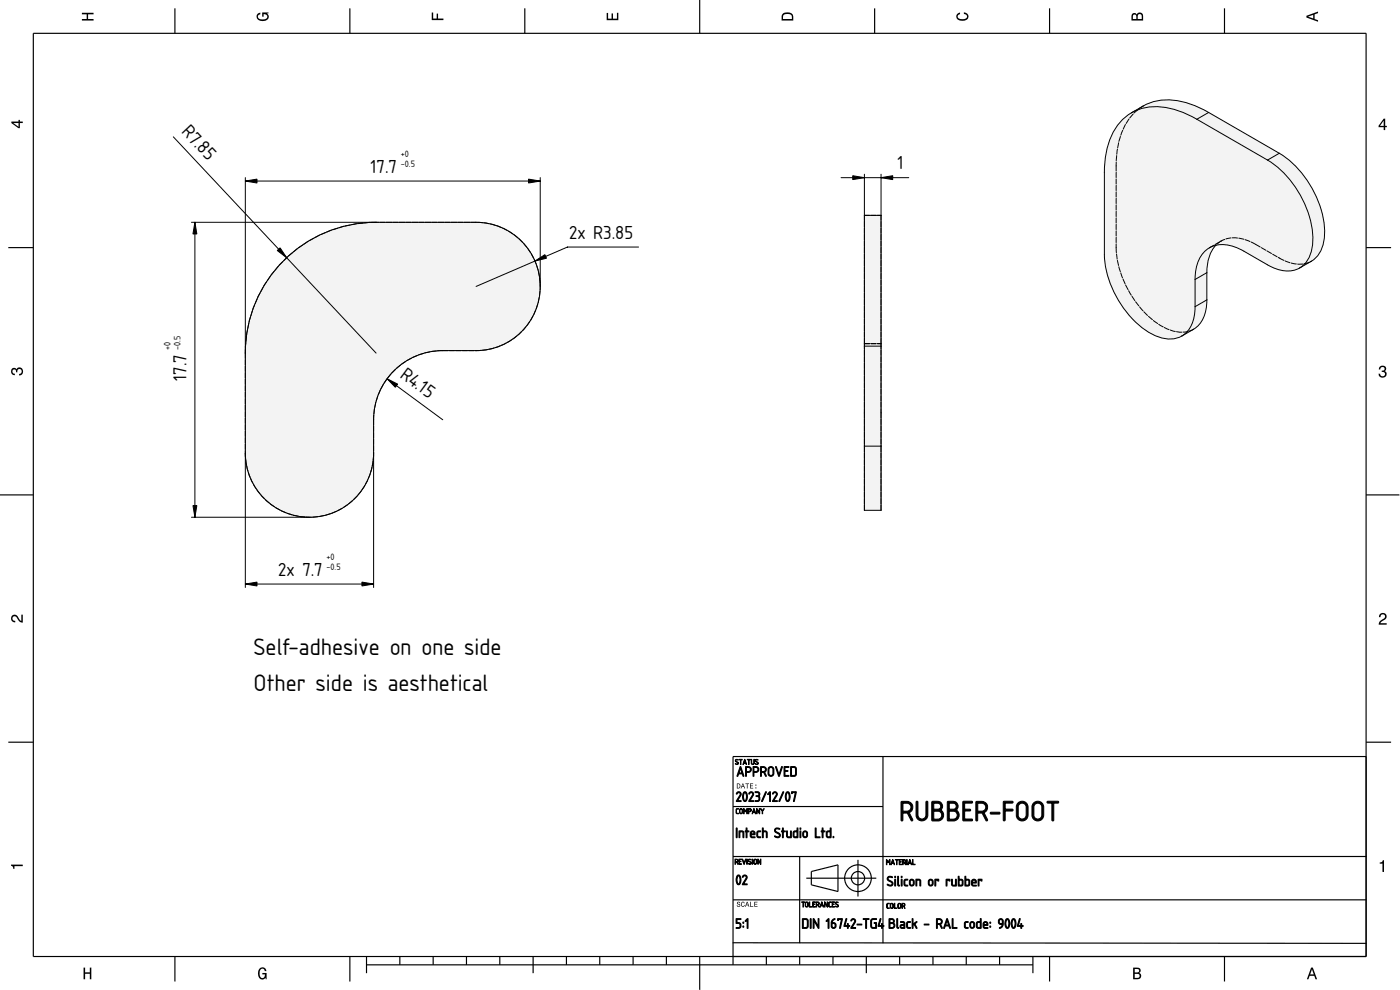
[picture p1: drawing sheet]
<svg xmlns="http://www.w3.org/2000/svg" width="420mm" height="297mm" viewBox="0 0 420 297" stroke-linecap="round" stroke-linejoin="round" font-family="sans-serif">
<defs><g id="words">
<g font-size="6.7">
<text x="76.1" y="196.4">Self-adhesive on one side</text>
<text x="76.1" y="207.5">Other side is aesthetical</text>
</g>
<g font-size="5.3">
<text x="54.3" y="39.7" transform="rotate(47 54.3 39.7)">R7.85</text>
<text x="111.2" y="51.8">17.7</text>
<text x="269.3" y="50.7">1</text>
<text x="170.8" y="71.6">2x R3.85</text>
<text x="119.8" y="113.1" transform="rotate(36 119.8 113.1)">R4.15</text>
<text x="55.9" y="114.2" transform="rotate(-90 55.9 114.2)">17.7</text>
<text x="83.5" y="172.7">2x 7.7</text>
</g>
<g font-size="2.6">
<text x="120.3" y="47.1">+0</text>
<text x="120.3" y="50.1">-0.5</text>
<text x="51.2" y="105.1" transform="rotate(-90 51.2 105.1)">+0</text>
<text x="54.2" y="105.1" transform="rotate(-90 54.2 105.1)">-0.5</text>
<text x="98" y="168">+0</text>
<text x="98" y="171">-0.5</text>
</g>
</g></defs>
<g fill="none" stroke="#000" stroke-width=".35">
<path d="M10 10h400v277h-400zM52.5 2.5v7.5M105 2.5v7.5M157.5 2.5v7.5M210 0v10M262.5 2.5v7.5M315 2.5v7.5M367.5 2.5v7.5M2.5 74.3h7.5M410 74.3h7.5M0 148.5h10M410 148.5h10"/>
<path d="M2.5 222.7h7.5M265 227v56M410 222.7h7.5M410 227h-190v62.5M220 242h45M240 257v26M257.5 258v11M410.1 257h-190.1M220 270h190.1M242 263.5h21M243.5 261.5l8-2v8l-8-2zM52.5 287v7.5"/>
<path d="M105 287v7.5M110 289.5h200M110 287v5M120 287v2.5M130 287v2.5M140 287v2.5M150 287v2.5M160 287v5M170 287v2.5M180 287v2.5M190 287v2.5M200 287v2.5"/>
<path d="M210 287v10M219.9 282.9l190.2 .1M230 287v2.5M240 287v2.5M250 287v2.5M260 287v5M270 287v2.5M280 287v2.5M290 287v2.5M300 287v2.5M310 287v5M315 287v7.5"/>
<path d="M367.5 287v7.5"/>
<circle cx="257.5" cy="263.5" r="4"/>
<circle cx="257.5" cy="263.5" r="2"/>
</g>
<g fill="#000">
<path d="M24.6 3.8h3.5v.5h-1.7v1.4h1.7v.5h-3.5v-.5h1.4v-1.4h-1.4z" fill-rule="evenodd"/>
<path d="M77.3 4.2l.8-.4v.5l-.3 .1a.68 .68 0 0 0-.4 .6 .68 .68 0 0 0 .4 .6 1.68 1.68 0 0 0 2.4-.6 .92 .92 0 0 0-1.1-.8v.8h-.4v-1.3h1.9v.3l-.5 .1 .4 .4a1.19 1.19 0 0 1-.9 1.7 1.9 1.9 0 0 1-2.6-1.3z" fill-rule="evenodd"/>
<path d="M129.6 3.8h.4v1.8h1v-1.5h.5v1.5h1.6v.4h-3.5z" fill-rule="evenodd"/>
<path d="M182.1 3.9h.4v1.7h1v-1.6h.5v1.6h1.2v-1.8h.4v2.3h-3.5z" fill-rule="evenodd"/>
<path d="M235 4a2.19 2.19 0 0 0-.4 2.2h3.5v-1.2a1.92 1.92 0 0 0-3.1-1zM235.3 4.4l.4-.2a1.44 1.44 0 0 1 2 .8v.7h-2.7l.1-1z" fill-rule="evenodd"/>
<path d="M287.3 4.2l.8-.4v.4l-.3 .1a.66 .66 0 0 0-.4 .6 .66 .66 0 0 0 .4 .6l.4 .2a1.59 1.59 0 0 0 2-.7 .9 .9 0 0 0-.9-.8v-.5a1.24 1.24 0 0 1 1.3 1.1 1.24 1.24 0 0 1-1 1.4 1.93 1.93 0 0 1-2.6-1.2z" fill-rule="evenodd"/>
<path d="M339.8 4.2l-.2 2h3.5v-1.4a.98 .98 0 0 0-.8-1 .98 .98 0 0 0-1.1 .6 .84 .84 0 0 0-1.4-.2zM340.1 4.5l.4-.1 .4 .1 .1 1.2h-1zM341.6 4.4l.4-.2a.57 .57 0 0 1 .7 .7v.8h-1.3z" fill-rule="evenodd"/>
<path d="M392.1 4.7v.6l3.5 1.2v-.4l-1.1-.4v-1.4l1.1-.4v-.4zM392.6 5l1.5-.5v1z" fill-rule="evenodd"/>
<path d="M3.4 36.5v.4l2.1 1.6h.5v-1.6h.8v-.4h-.8v-.5h-.4v.5zM4 36.9h1.6v1.1z" fill-rule="evenodd"/>
<path d="M415.3 35.6l-1.6 2.1v.5h1.6v.8h.4v-.8h.5v-.4h-.5v-2.2zM415.3 36.2v1.6h-1.1z" fill-rule="evenodd"/>
<path d="M3.6 110.6a.86 .86 0 0 1 1.4 .2 1.12 1.12 0 0 1 1.5-.4 1.12 1.12 0 0 1 .3 1.6l-.5 .6-.6 .1v-.5a.72 .72 0 0 0 .9-.7 .72 .72 0 0 0-.8-.7 .72 .72 0 0 0-.6 .9h-.4a.62 .62 0 0 0-.4-.8 .62 .62 0 0 0-.8 .4 .62 .62 0 0 0 .5 .8h.4l-.1 .5a1.17 1.17 0 0 1-1-.7 1.17 1.17 0 0 1 .2-1.3z" fill-rule="evenodd"/>
<path d="M414.1 110a1.01 1.01 0 0 1 1.5-.2 1.01 1.01 0 0 1 0 1.5 1.12 1.12 0 0 1 .4 1.6 1.12 1.12 0 0 1-1.6 .3l-.6-.6-.1-.5h.5a.72 .72 0 0 0 .6 .9 .72 .72 0 0 0 .8-.8 .72 .72 0 0 0-.9-.6v-.4a.62 .62 0 0 0 .8-.4 .62 .62 0 0 0-.5-.8 .62 .62 0 0 0-.7 .5l-.1 .4h-.4z" fill-rule="evenodd"/>
<path d="M3.6 184.7a1.22 1.22 0 0 1 2 .8l.8 .8v-1.9h.4v2.4a2.76 2.76 0 0 1-2-1.8 .69 .69 0 0 0-1.1 .5 .69 .69 0 0 0 .9 .8v.4a1.18 1.18 0 0 1-1.2-.6 1.18 1.18 0 0 1 .2-1.4z" fill-rule="evenodd"/>
<path d="M414.2 184.2a1.18 1.18 0 0 1 1.9 .3 1.18 1.18 0 0 1-1 1.7l-.8 .8h1.9v.4h-2.4a2.76 2.76 0 0 1 1.8-2 .69 .69 0 0 0-.5-1.1 .69 .69 0 0 0-.8 .9h-.5z" fill-rule="evenodd"/>
<path d="M221.1 235.1v1.5h.5a.77 .77 0 0 0 .6-.8 .77 .77 0 0 0-.6-.7zM221.3 235.3a.58 .58 0 0 1 .7 .5 .58 .58 0 0 1-.7 .6zM222.8 235.1l-.5 1.5h.2l.1-.5h.6l.2 .5h.2l-.5-1.5zM222.9 235.3l.3 .6h-.5zM223.7 235.1v.2h.4v1.3h.2v-1.3h.5v-.2zM225.1 235.1v1.5h.9v-.2h-.7v-.5h.7v-.2h-.7v-.4h.7v-.2zM226.7 236.2v.4h.3v-.4zM226.7 235.4v.3h.3v-.3z" fill-rule="evenodd"/>
<path d="M3.3 259.4h3.5v.5h-2.5v.8h-.3a.77 .77 0 0 0-.7-.9z" fill-rule="evenodd"/>
<path d="M221.3 270.7a.6 .6 0 0 0 0 .6 .6 .6 0 0 0 .7 .3 .33 .33 0 0 1-.4 .4 .33 .33 0 0 1-.3-.4h-.2a.54 .54 0 0 0 .6 .6 .54 .54 0 0 0 .5-.7 .54 .54 0 0 0-.8-.4 .28 .28 0 0 1 .2-.4 .28 .28 0 0 1 .3 .3h.2v-.2l-.3-.2zM222.6 270.7a.72 .72 0 0 0-.2 1 .72 .72 0 0 0 .9 .3l.2-.5-.4 .4a.56 .56 0 0 1-.5-.6 .56 .56 0 0 1 .6-.5l.3 .2-.4-.4zM224.1 270.6l-.5 1.5h.2l.1-.5h.6l.2 .5h.2l-.5-1.5zM224.2 270.8l.3 .7h-.5zM225.1 270.6v1.5h1v-.2h-.8v-1.3zM226.4 270.6v1.5h.9v-.2h-.7v-.5h.7v-.2h-.7v-.4h.7v-.2z" fill-rule="evenodd"/>
<path d="M414.1 258.8a.77 .77 0 0 0 .9-.7h.4v3.5h-.5v-2.5h-.8z" fill-rule="evenodd"/>
<path d="M25.1 290.3h.4v1.4h1.5v-1.4h.4v3.5h-.4v-1.6h-1.5v1.6h-.4z" fill-rule="evenodd"/>
<path d="M77.8 290.7a1.19 1.19 0 0 1 1.3-.4 1.19 1.19 0 0 1 .9 1.1h-.5l-.1-.3a.68 .68 0 0 0-.6-.5 .68 .68 0 0 0-.7 .4 1.68 1.68 0 0 0 .6 2.5 .92 .92 0 0 0 .8-1.1h-.8v-.5h1.3v1.9h-.2l-.1-.5-.4 .5a1.19 1.19 0 0 1-1.8-1v-1.5z" fill-rule="evenodd"/>
<path d="M340.1 290.3v3.5h1.3a.98 .98 0 0 0 1.1-.7 .98 .98 0 0 0-.6-1.2 .86 .86 0 0 0 .4-1 .86 .86 0 0 0-1-.6zM340.5 290.7h.8a.53 .53 0 0 1 .6 .6 .53 .53 0 0 1-.7 .5h-.7zM340.5 292.2h.8a.61 .61 0 0 1 .7 .6 .61 .61 0 0 1-.7 .6h-.8z" fill-rule="evenodd"/>
<path d="M393.5 290.3l-1.3 3.5h.5l.3-1h1.4l.4 1h.5l-1.3-3.5zM393.7 290.8l.6 1.6h-1.1z" fill-rule="evenodd"/>
</g>
<g fill="#000" stroke="#000" stroke-width=".3">
<path d="M220.8 228l.5-.1 .1 .2a.32 .32 0 0 0-.4-.1 .32 .32 0 0 0-.1 .4l.5 .2a.41 .41 0 0 1 0 .7 .41 .41 0 0 1-.6-.2l.5 .1 .2-.2-.7-.5zM221.8 227.8l1 .1-.4 .1-.1 1.4-.1-1.4zM223.5 227.9l.5 1.5-.2-.4h-.6l-.2 .3zM223.5 228.2l-.2 .7h.4zM224.3 227.8l.9 .1-.4 .1-.1 1.4v-1.4zM225.5 227.9l.1 1a.32 .32 0 0 0 .3 .3 .32 .32 0 0 0 .3-.3l.1-1.1 .1 1.1a.47 .47 0 0 1-.5 .5 .47 .47 0 0 1-.4-.5zM226.8 228l.4-.1 .2 .2a.32 .32 0 0 0-.4-.1 .32 .32 0 0 0-.2 .4l.5 .2a.41 .41 0 0 1 .1 .7 .41 .41 0 0 1-.7-.2l.6 .1 .1-.2-.7-.5z"/>
<path d="M221.2 237.8a.74 .74 0 0 1 1-.1 .74 .74 0 0 1 .1 1l-.9 1.5h.9l.1 .3h-1.4l1.1-1.9a.51 .51 0 0 0-.3-.8 .51 .51 0 0 0-.7 .5l-.1-.2zM223.5 237.9l-.4 1.1a.98 .98 0 0 0 .6 1.2l.3-1.2a.95 .95 0 0 0-.5-1.1zM223.3 237.7a.77 .77 0 0 1 .8 .1 .77 .77 0 0 1 .2 .9v.3a1.17 1.17 0 0 1-.9 1.5l-.4-.5-.2-.8zM224.9 237.8a.74 .74 0 0 1 1-.1 .74 .74 0 0 1 .2 1l-1 1.5h.9l.1 .3h-1.3l1-1.9a.51 .51 0 0 0-.3-.8 .51 .51 0 0 0-.6 .5l-.2-.2zM226.6 237.6l.2-.1a.83 .83 0 0 1 1 .3 .83 .83 0 0 1-.1 1.1 .94 .94 0 0 1 .2 1.3 .94 .94 0 0 1-1.3 .1v-.1a.77 .77 0 0 0 1-.1 .77 .77 0 0 0 0-.9l-.7-.3a.67 .67 0 0 0 .8-.9l-1.1-.2zM229.8 237.6l.2 .2-1.2 2.6-.2 .1zM231 237.6l.2 .1-.1 2.8-.1-2.5-.4 .4-.2-.1zM232 237.8a.74 .74 0 0 1 1-.1 .74 .74 0 0 1 .2 1l-1 1.5h1l.1 .3h-1.4l1-1.9a.51 .51 0 0 0-.3-.8 .51 .51 0 0 0-.6 .5l-.2-.2zM235 237.6l.2 .2-1.2 2.6-.2 .1zM236.3 237.9l-.4 1.1a.98 .98 0 0 0 .6 1.2l.3-1.2a.95 .95 0 0 0-.5-1.1zM236.1 237.7a.77 .77 0 0 1 .8 .1 .77 .77 0 0 1 .2 .9v.3a1.17 1.17 0 0 1-.9 1.5l-.3-.5-.2-.8zM237.6 237.6l1.4 .1-.7 2.8-.2-.2 .6-2.5h-.9l-.1 .3z"/>
<path d="M222.1 230l.3 .1 .8 2.6-.1 .2-.3-.7h-1.1l-.3 .7-.2-.1zM222.2 230.6l-.4 1.3h.9zM224 230.3v1.2h.7a.6 .6 0 0 0 .5-.7 .6 .6 0 0 0-.6-.5zM223.8 230h.9a.88 .88 0 0 1 .8 .9 .88 .88 0 0 1-.8 .9h-.7v1l-.2 .1zM226.3 230.3v1.2h.6a.6 .6 0 0 0 .6-.7 .6 .6 0 0 0-.7-.5zM226 230h.9a.88 .88 0 0 1 .8 .9 .88 .88 0 0 1-.8 .9h-.6v1l-.3 .1zM228.5 230.3v1.2a.74 .74 0 0 0 .9-.1 .74 .74 0 0 0 .2-.9zM228.3 230h.9a.88 .88 0 0 1 .8 .7 .88 .88 0 0 1-.5 1l.5 1.2-.3-.1-.5-1h-.7v1l-.2 .1zM231 230.4l-.2 1.7a.6 .6 0 0 0 .6 .6 .6 .6 0 0 0 .6-.6v-1.2a.6 .6 0 0 0-.4-.6 .6 .6 0 0 0-.6 .1zM230.7 230.2a.88 .88 0 0 1 1-.1 .88 .88 0 0 1 .6 .8v1.2a.88 .88 0 0 1-.9 .8 .88 .88 0 0 1-.9-.8v-1.5zM232.8 230l.2 .1 .8 2.3 .7-2.3 .3-.1-.9 2.9-.3-.1zM235.3 230h1.4l-.1 .3h-1v.9l.9 .1-.9 .2v1.2h1l.1 .2h-1.4zM237.5 230.3v2.4l1-.1 .2-.4v-1.6l-.2-.3zM237.3 230h1.2l.5 .5v1.9l-.5 .5h-1.2z"/>
<path d="M220.7 257.9v.7h.4a.32 .32 0 0 0 .3-.4 .32 .32 0 0 0-.3-.3zM220.6 257.8h.5a.46 .46 0 0 1 .4 .4 .46 .46 0 0 1-.3 .5l.3 .6-.4-.6h-.4l-.1 .6zM221.8 257.8h.7l-.6 .1v.5l.5 .1h-.5v.7l.6 .1h-.7zM222.8 257.8l.5 1.2 .5-1.2-.4 1.5zM224.1 257.8l.1 1.5zM224.6 257.9l.5-.1 .2 .2a.32 .32 0 0 0-.4-.1 .32 .32 0 0 0-.2 .4l.5 .3a.41 .41 0 0 1 0 .7 .41 .41 0 0 1-.6-.3l.5 .2 .2-.3-.7-.5zM225.7 257.8l.1 1.5zM226.4 258l-.1 .9a.32 .32 0 0 0 .4 .3 .32 .32 0 0 0 .3-.3l-.1-.8zM226.3 257.9h.7l.1 1a.47 .47 0 0 1-.4 .4 .47 .47 0 0 1-.5-.4zM227.4 257.8l.8 1.2 .1-1.2v1.5l-.7-1.2-.2 1.2z"/>
<path d="M221 248.5l.2 .1-.1 2.8zM221.8 249.3a.99 .99 0 0 1 1.2 .1 .99 .99 0 0 1 .2 1.2l-.1 .8-.2-1.6-.8-.2v1.6l-.3 .1zM223.9 248.5l.3 .1v.7l.6 .2-.6 .1-.1 1.8-.2-1.8-.3-.2 .3-.1zM225.5 249.8l-.1 .4h.9l-.2-.6zM225.4 249.5a.74 .74 0 0 1 1 0 .74 .74 0 0 1 .1 1h-1.1l.2 .5 1 .2-.9 .2a1.17 1.17 0 0 1-.3-1.9zM227.3 249.5l.8-.2 .2 .2a.59 .59 0 0 0-.7 .1 .59 .59 0 0 0-.2 .7v.6l.9 .2-.2 .3a.75 .75 0 0 1-.8-.2 .75 .75 0 0 1-.2-.8zM228.8 248.4h.2l.1 .9h.7l.4 .3v1.7l-.2-.1-.1-1.5-.3-.1h-.5v1.6l-.3 .1zM232.6 248.6a.94 .94 0 0 1 1.4 .2h-.2a.59 .59 0 0 0-.7-.1 .59 .59 0 0 0-.2 .8l.8 .4a.83 .83 0 0 1 .1 1.4 .83 .83 0 0 1-1.3-.5h.1a.62 .62 0 0 0 .9 .3 .62 .62 0 0 0 .3-.8l-1.2-.7-.2-.4zM234.8 248.5l.3 .1v.7l.6 .2-.6 .1-.2 1.8-.1-1.8-.3-.2 .3-.1zM236.1 249.3l.2 .2v1.4l.3 .2h.6v-1.6l.2-.2 .1 .2v1.8l-.9 .1a.88 .88 0 0 1-.6-1.4zM238.4 249.6l-.1 .1a.82 .82 0 0 0 .6 1.4h.3v-1.5zM238.2 249.5l1-.2v-.7l.2-.2v2.9h-.9l-.4-.2zM240.1 249.3l.3 .2-.2 1.9zM240.1 248.6a.19 .19 0 0 1 .3 0 .19 .19 0 0 1-.3 0zM241.3 249.7l-.1 .9a.46 .46 0 0 0 .5 .5 .46 .46 0 0 0 .4-.5l-.2-.9zM241.2 249.5a.73 .73 0 0 1 1.2 .5v.6a.73 .73 0 0 1-.8 .7 .73 .73 0 0 1-.7-.7v-.8zM244.7 248.5l.2 .1v2.5h1.1l.1 .2h-1.4zM246.8 248.5l.2 .1v.7l.6 .2-.6 .1-.1 1.8-.2-1.8-.3-.2 .3-.1zM248.4 249.6l-.1 .1a.82 .82 0 0 0 .5 1.4h.3v-1.5zM248.1 249.5l1-.2v-.7l.3-.2v2.9h-1l-.4-.2zM250 251h.2v.3h-.2z"/>
<path d="M221 242.7l.6-.1-.5 .3-.1 .9 .7 .3-.8-.2zM222.2 242.8l-.1 .9a.32 .32 0 0 0 .3 .3 .32 .32 0 0 0 .3-.3v-.8zM222.1 242.7h.6l.2 1a.47 .47 0 0 1-.5 .5 .47 .47 0 0 1-.5-.5zM223.2 242.6l.5 .7 .6-.7v1.5l-.2-1.1-.4 .5-.4-.5-.1 1.1zM224.7 242.8v.6h.4a.32 .32 0 0 0 .3-.3 .32 .32 0 0 0-.4-.3zM224.6 242.6h.5a.47 .47 0 0 1 .4 .5 .47 .47 0 0 1-.4 .4h-.4l-.1 .6zM226.2 242.6l.5 1.6-.1-.4h-.6l-.3 .3zM226.3 242.9l-.3 .7h.5zM227.1 242.6l.8 1.2 .1-1.2v1.5l-.8-1.1-.1 1.1zM228.3 242.6l.5 .6 .6-.5a1.39 1.39 0 0 0-.5 1.4h-.1a1.43 1.43 0 0 0-.5-1.4z"/>
<path d="M266 257.9l.6 .7 .5-.7v1.5l-.1-1.2-.4 .6-.4-.6-.2 1.2zM267.9 257.9l.5 1.6-.2-.4h-.6l-.2 .3zM267.9 258.2l-.2 .7h.5zM268.7 257.9l.9 .1h-.4l-.1 1.5v-1.5zM269.9 257.9h.7l-.6 .1v.5l.5 .1-.5 .1v.6l.6 .1h-.7zM271 258v.7h.4a.32 .32 0 0 0 .3-.3 .32 .32 0 0 0-.3-.4zM270.9 257.9h.5a.46 .46 0 0 1 .4 .4 .46 .46 0 0 1-.3 .5l.3 .6-.4-.6h-.4l-.1 .6zM272.1 257.9l.1 1.6zM273 257.9l.5 1.6-.2-.4h-.5l-.3 .3zM273.1 258.2l-.3 .7h.5zM273.9 257.9l.1 1.4 .6 .1h-.7z"/>
<path d="M271 241v2.4a2 2 0 0 0 2.4-.9v-.6l-.6-.7zM270.4 240.6l.3-.2a3 3 0 0 1 2.6 .4 1.76 1.76 0 0 1-.4 3l1 2.4-.4 .1-1.2-2.3h-1.3l-.1 2.2-.4 .1zM275 240.4h.4l.1 .3v3.8a1.2 1.2 0 0 0 1.2 1.2 1.2 1.2 0 0 0 1.2-1.2v-3.8l.3-.3 .3 .3v3.7a1.77 1.77 0 0 1-1.7 1.9 1.77 1.77 0 0 1-1.9-1.7zM279.8 240.5l1.4-.1a1.49 1.49 0 0 1 1.6 .9 1.49 1.49 0 0 1-.5 1.7 1.77 1.77 0 0 1 .9 1.9 1.77 1.77 0 0 1-1.6 1.4l-1.9-.1-.1-5.4zM280.2 243.4v2.4h1.3a1.19 1.19 0 0 0 1.1-1.2 1.19 1.19 0 0 0-1.1-1.2zM280.2 241v1.8h1.2a.89 .89 0 0 0 .9-.9 .89 .89 0 0 0-.9-.9zM284.4 240.5l1.5-.1a1.49 1.49 0 0 1 1.5 .9 1.49 1.49 0 0 1-.4 1.7 1.77 1.77 0 0 1 .8 1.9 1.77 1.77 0 0 1-1.5 1.4l-2-.1v-5.4zM284.9 243.4v2.4h1.2a1.19 1.19 0 0 0 1.2-1.2 1.19 1.19 0 0 0-1.2-1.2zM284.9 241v1.8h1.2a.89 .89 0 0 0 .9-.9 .89 .89 0 0 0-.9-.9zM289 240.5h2.8l-.1 .4-2.2 .1v1.8h1.5l.3 .3-.3 .2h-1.5v2.4l2.2 .1 .1 .5-2.8-.1zM293.4 241v2.4a2 2 0 0 0 2.4-.9v-.6l-.6-.7zM292.9 240.6l.3-.2a3 3 0 0 1 2.5 .4 1.76 1.76 0 0 1-.4 3l1.1 2.4-.4 .1-1.3-2.3h-1.3v2.2l-.4 .1zM297.2 243.8l2.6-.1 .3 .3-.3 .3h-2.3l-.3-.2zM301.1 240.5l2.6-.1 .3 .3-.3 .3h-2v1.8h2l.3 .3-.3 .2h-2v2.7l-.3 .3-.3-.3zM306 241.3l-.4 .6v2.8a1.2 1.2 0 0 0 1.2 1 1.2 1.2 0 0 0 1.2-1.1v-2.4a1.2 1.2 0 0 0-.7-1.1 1.2 1.2 0 0 0-1.3 .2zM305.5 240.9a1.77 1.77 0 0 1 1.9-.4 1.77 1.77 0 0 1 1.1 1.7v2.3a1.76 1.76 0 0 1-1.7 1.8 1.76 1.76 0 0 1-1.8-1.7v-2.8zM310.7 241.3l-.4 .6v2.8a1.2 1.2 0 0 0 1.2 1 1.2 1.2 0 0 0 1.2-1.1v-2.4a1.2 1.2 0 0 0-.7-1.1 1.2 1.2 0 0 0-1.3 .2zM310.2 240.9a1.77 1.77 0 0 1 1.9-.4 1.77 1.77 0 0 1 1.1 1.7v2.3a1.76 1.76 0 0 1-1.7 1.8 1.76 1.76 0 0 1-1.8-1.7v-2.8zM314.2 240.5h3.5l-.1 .4-1.3 .1-.2 5.3h-.3l-.1-.3v-5l-1.3-.1z"/>
<path d="M220.9 275.7l1.5 .1-1.2 .1v.9a.92 .92 0 0 1 1.2 .6 .92 .92 0 0 1-.7 1.2l-.8-.2 .7-.1a.61 .61 0 0 0 .5-.6 .61 .61 0 0 0-.5-.6l-.7-.1zM223 277.9h.2v.3h-.2zM223 276.7h.2v.3h-.2zM224.2 275.7l.3 .1-.1 2.8-.2-2.5-.4 .4-.2-.2z"/>
<path d="M221.5 262.8l-.3 1.2a.98 .98 0 0 0 .6 1.1l.3-1.1a.95 .95 0 0 0-.6-1.2zM221.3 262.6a.77 .77 0 0 1 .9 .2 .77 .77 0 0 1 .2 .8v.4a1.17 1.17 0 0 1-.9 1.4l-.4-.4-.2-.8zM223 262.7a.74 .74 0 0 1 1 0 .74 .74 0 0 1 .1 1l-.9 1.5h.9l.1 .2h-1.4l1.1-1.8a.51 .51 0 0 0-.3-.8 .51 .51 0 0 0-.7 .4l-.1-.1z"/>
<path d="M240.6 270.6l.9 .1-.4 .1v1.4l-.1-1.4zM241.9 270.8l-.1 .9a.32 .32 0 0 0 .3 .3 .32 .32 0 0 0 .3-.3v-.8zM241.8 270.7h.6l.2 1a.47 .47 0 0 1-.5 .5 .47 .47 0 0 1-.5-.5zM242.9 270.6l.1 1.4 .6 .1h-.7zM243.9 270.6h.8l-.6 .2v.4l.4 .1-.4 .1v.6l.6 .1h-.8zM245.1 270.8v.6h.3a.32 .32 0 0 0 .3-.3 .32 .32 0 0 0-.3-.3zM245 270.6h.4a.46 .46 0 0 1 .5 .4 .46 .46 0 0 1-.3 .5l.3 .6-.4-.6h-.4l-.1 .6zM246.6 270.6l.5 1.6-.2-.4h-.5l-.3 .3zM246.6 270.9l-.2 .7h.5zM247.5 270.6l.7 1.2 .2-1.2v1.5l-.8-1.1-.1 1.1zM248.8 270.7l.6-.1-.5 .3-.1 .9 .7 .3-.8-.2zM249.8 270.6h.7l-.6 .2v.4l.5 .1-.5 .1v.6l.6 .1h-.8zM250.8 270.7l.5-.1 .2 .2a.32 .32 0 0 0-.4-.1 .32 .32 0 0 0-.2 .4l.5 .3a.41 .41 0 0 1 0 .7 .41 .41 0 0 1-.6-.2l.5 .1 .2-.2-.7-.5z"/>
<path d="M241.1 275.9v2.4h.9l.3-.5-.1-1.6-.2-.3zM240.8 275.7l1.2-.1 .5 .5v2l-.4 .4h-1.3zM243.2 275.7l.2 .1-.1 2.8zM244.1 275.7h.2l1.2 2.2v-2.1l.3-.2v2.9l-.3-.1-1.2-2.1v2.1l-.2 .1zM248.5 275.7l.3 .1-.1 2.8-.2-2.5-.4 .4-.2-.2zM249.8 276l.6-.4 .2 .2a.9 .9 0 0 0-.7 1 .85 .85 0 0 1 1 .4 .85 .85 0 0 1-.3 1.1 .85 .85 0 0 1-1.1-.2l-.1-.2a2.08 2.08 0 0 1 .4-1.9zM249.7 277.1v.8a.45 .45 0 0 0 .5 .4 .45 .45 0 0 0 .4-.4l-.1-.7zM251.4 275.7l1.4 .1-.7 2.8-.1-.2 .5-2.5h-.9l-.1 .3zM253.9 275.6l.2 .2-.5 1.9h.7l.2-.6 .1 .6 .4 .1-.4 .2-.2 .6-.1-.6-1-.2zM255.5 275.8a.74 .74 0 0 1 1 0 .74 .74 0 0 1 .2 1l-1 1.5h1l.1 .2h-1.4l1-1.8a.51 .51 0 0 0-.3-.8 .51 .51 0 0 0-.6 .4l-.2-.1zM257.2 277.3l1.5 .1-1.4 .1zM259.1 275.6l1.7 .1-.7 .2-.2 2.7-.1-2.7h-.7zM261.5 275.8l1.5-.2-.1 .3h-1l-.3 .5v1.4l.2 .4 1 .1v-1.2l-.5-.2 .7-.1v1.7h-1.2l-.4-.3-.1-1.9zM264.2 275.6l.2 .2-.6 1.9h.8l.1-.6 .1 .6 .5 .1-.5 .2-.1 .6-.1-.6-1.1-.2z"/>
<path d="M266.5 263.1a.94 .94 0 0 1 1.3 .2h-.1a.59 .59 0 0 0-.8-.1 .59 .59 0 0 0-.2 .8l.9 .4a.83 .83 0 0 1 0 1.4 .83 .83 0 0 1-1.3-.5h.2a.62 .62 0 0 0 .8 .3 .62 .62 0 0 0 .3-.8l-1.2-.7-.1-.4zM268.5 263.8l.3 .1-.1 2zM268.5 263.1a.2 .2 0 0 1 .4 0 .2 .2 0 0 1-.4 0zM269.4 262.9l.3 .2v2.3l.3 .3-.2 .2-.4-.5zM270.5 263.8l.2 .1-.1 2zM270.4 263.1a.2 .2 0 0 1 .4 0 .2 .2 0 0 1-.4 0zM271.4 264l.9-.2 .1 .2a.59 .59 0 0 0-.7 .1 .59 .59 0 0 0-.1 .7v.6l.8 .2-.1 .3a.75 .75 0 0 1-.8-.2 .75 .75 0 0 1-.2-.8zM273.3 264.2l-.1 .9a.46 .46 0 0 0 .5 .5 .46 .46 0 0 0 .4-.5l-.2-.9zM273.2 263.9a.73 .73 0 0 1 1.2 .6v.6a.73 .73 0 0 1-.8 .7 .73 .73 0 0 1-.7-.7v-.8zM274.9 263.8a.99 .99 0 0 1 1.2 .1 .99 .99 0 0 1 .2 1.2l-.1 .7-.2-1.5-.9-.2v1.6l-.2 .1zM279 264.2l-.1 .9a.46 .46 0 0 0 .5 .5 .46 .46 0 0 0 .4-.5l-.2-.9zM278.9 263.9a.73 .73 0 0 1 1.1 .6v.6a.73 .73 0 0 1-.7 .7 .73 .73 0 0 1-.7-.7v-.8zM280.6 263.8l1.1 .1-.1 .5-.1-.3h-.7l-.1 1.8zM284 263.8l1.1 .1-.1 .5-.2-.3h-.6l-.1 1.8zM285.6 263.8l.2 .2 .1 1.4 .2 .2h.6v-1.6l.2-.2 .1 .2v1.8l-.9 .1a.88 .88 0 0 1-.5-1.4zM287.8 264.1v1.5h.6a1.04 1.04 0 0 0 .3-1.4zM287.6 262.9l.2 .1v.8h.8l.4 .4v1.1l-.3 .5-1.1-.1zM289.9 264.1v1.5h.5a1.04 1.04 0 0 0 .3-1.4zM289.6 262.9l.3 .1v.8h.8l.3 .4v1.1l-.2 .5-1.2-.1zM291.9 264.2l-.1 .5h.9l-.2-.6zM291.8 264a.74 .74 0 0 1 1 0 .74 .74 0 0 1 .1 1h-1.1l.2 .5 1 .2-.9 .2a1.17 1.17 0 0 1-.3-1.9zM293.6 263.8l1.1 .1-.1 .5-.2-.3h-.6l-.1 1.8z"/>
<path d="M266.2 271.1l.7-.1-.6 .3v.9l.6 .4-.8-.3zM267.4 271.2l-.1 .9a.32 .32 0 0 0 .3 .3 .32 .32 0 0 0 .3-.3v-.8zM267.3 271.1h.6l.2 1a.47 .47 0 0 1-.5 .5 .47 .47 0 0 1-.4-.5zM268.4 271l.2 1.4 .6 .2h-.8zM269.7 271.2l-.1 .9a.32 .32 0 0 0 .3 .3 .32 .32 0 0 0 .3-.3v-.8zM269.6 271.1h.6l.2 1a.47 .47 0 0 1-.5 .5 .47 .47 0 0 1-.5-.5zM270.8 271.2v.6h.4a.32 .32 0 0 0 .3-.3 .32 .32 0 0 0-.3-.3zM270.7 271h.5a.46 .46 0 0 1 .4 .4 .46 .46 0 0 1-.3 .5l.3 .7-.4-.6h-.4l-.1 .6z"/>
<path d="M266.8 275.7l.8-.1a.75 .75 0 0 1 .8 .5 .75 .75 0 0 1-.3 .8 .89 .89 0 0 1 .5 1 .89 .89 0 0 1-.8 .7l-1-.1zM267.1 277.1v1.2h.6a.6 .6 0 0 0 .6-.6 .6 .6 0 0 0-.6-.6zM267.1 275.9v.9h.6a.45 .45 0 0 0 .4-.4 .45 .45 0 0 0-.4-.5zM269.2 275.7l.2 .1v2.3l.3 .3-.1 .2-.5-.5zM270.5 277.8l.1 .5h.7v-.6zM270.3 276.5h.9l.4 .6-.1 1.4-.8 .1a.59 .59 0 0 1-.6-.6 .59 .59 0 0 1 .6-.6h.6v-.5l-1-.2zM272.2 276.7l.9-.2 .1 .2a.59 .59 0 0 0-.7 .1 .59 .59 0 0 0-.1 .7v.6l.8 .2-.2 .3a.75 .75 0 0 1-.8-.2 .75 .75 0 0 1-.1-.8zM273.8 275.7l.2 .1v1.5l1.2-.8-.6 .7 .6 1.3h-.3l-.5-1.1-.4 .2v.9h-.2zM277.4 277.3l1.4 .1-1.3 .1zM281.3 275.9v1.2a.74 .74 0 0 0 .9-.1 .74 .74 0 0 0 .2-.9zM281.1 275.7l.9-.1a.88 .88 0 0 1 .8 .8 .88 .88 0 0 1-.5 .9l.5 1.2h-.3l-.5-1.1h-.7v1l-.2 .1zM284.2 275.6l.2 .1 .8 2.7-.1 .2-.3-.8h-1.1l-.3 .7-.2-.1zM284.2 276.2l-.4 1.3h.9zM285.8 275.7l.2 .1v2.5h1l.2 .2h-1.4zM289.6 276.7l.8-.2 .1 .2a.59 .59 0 0 0-.6 .1 .59 .59 0 0 0-.2 .7v.6l.8 .2-.1 .3a.75 .75 0 0 1-.8-.2 .75 .75 0 0 1-.2-.8zM291.5 276.9l-.2 .9a.46 .46 0 0 0 .5 .5 .46 .46 0 0 0 .4-.5l-.1-.9zM291.3 276.7a.73 .73 0 0 1 1.2 .5v.6a.73 .73 0 0 1-.7 .8 .73 .73 0 0 1-.8-.8l.1-.8zM293.4 276.8l-.1 .1a.82 .82 0 0 0 .6 1.4h.3v-1.5zM293.1 276.7l1.1-.2v-.7l.2-.2v2.9h-1l-.3-.2zM295.4 277l-.1 .4h.9l-.2-.6zM295.3 276.7a.74 .74 0 0 1 1 0 .74 .74 0 0 1 .1 1h-1.1l.1 .5 1.1 .2-.9 .2a1.17 1.17 0 0 1-.3-1.9zM297.1 277.9h.2v.3h-.2zM297.1 276.7h.2v.3h-.2zM299.8 275.9a.79 .79 0 0 1 1-.1 .79 .79 0 0 1 .3 1 1.39 1.39 0 0 1-1.1 1.7l.8-1.1a.93 .93 0 0 1-1.1-.4 .93 .93 0 0 1 .1-1.1zM300 276a.63 .63 0 0 0 0 .9 .63 .63 0 0 0 .8 .1l-.1-1zM302.2 275.9l-.3 1.2a.98 .98 0 0 0 .5 1.1l.4-1.1a.95 .95 0 0 0-.6-1.2zM302 275.7a.77 .77 0 0 1 .9 .2 .77 .77 0 0 1 .1 .8l.1 .4a1.17 1.17 0 0 1-1 1.4l-.3-.4-.2-.8zM304.1 275.9l-.4 1.2a.98 .98 0 0 0 .6 1.1l.3-1.1a.95 .95 0 0 0-.5-1.2zM303.9 275.7a.77 .77 0 0 1 .8 .2 .77 .77 0 0 1 .2 .8v.4a1.17 1.17 0 0 1-.9 1.4l-.3-.4-.2-.8zM306 275.6l.2 .2-.6 1.9h.8l.1-.6 .1 .6 .5 .1-.5 .2-.1 .6-.1-.6-1.1-.2z"/>
</g>
<path d="M85.1 78.2a39.1 39.1 0 0 1 27.8-11.5h30a19.2 19.2 0 0 1 19.2 19.2 19.2 19.2 0 0 1-19.2 19.3h-10a20.7 20.7 0 0 0-20.8 20.7v10a19.2 19.2 0 0 1-19.2 19.3 19.2 19.2 0 0 1-19.3-19.3v-30a39.1 39.1 0 0 1 11.5-27.7z" fill-rule="evenodd" fill="#f1f3f5"/>
<path d="M52 41.1l60.9 64.8M73.6 53.3v123M73.6 54.3h88.5M162.1 53.3v32.6M57.5 66.7h85.4a19.2 19.2 0 0 1 19.2 19.2 19.2 19.2 0 0 1-19.2 19.3h-10a20.7 20.7 0 0 0-20.8 20.7v50.4M58.5 66.7v88.5M112.9 66.7a39.2 39.2 0 0 0-39.3 39.2M191.6 74.1h-21.3l-27.4 11.8M116.2 113.6l16.7 12.3M73.6 135.9a19.2 19.2 0 0 0 19.3 19.3 19.2 19.2 0 0 0 19.2-19.3M57.5 155.2h35.4M73.6 175.2h38.5" fill="none" stroke="#000" stroke-width=".3"/>
<path d="M112.9 66.7a39.2 39.2 0 0 0-39.3 39.2M142.9 66.7h-30M73.6 105.9v30M132.9 105.2a20.7 20.7 0 0 0-20.8 20.7M132.9 105.2h10M142.9 105.2a19.2 19.2 0 0 0 19.2-19.3 19.2 19.2 0 0 0-19.2-19.2M73.6 135.9a19.2 19.2 0 0 0 19.3 19.3 19.2 19.2 0 0 0 19.2-19.3M112.1 125.9v10" fill="none" stroke="#000" stroke-width=".3" stroke-dasharray="1.6 .4"/>
<path d="M73.6 54.3l3.5-.6v1.2zM158.6 53.7l3.5 .6-3.5 .6zM58.5 66.7l.6 3.5h-1.2zM83.2 75.2l.9-.8 1.9 2.9zM160.6 78.3l2.9-1.9 .5 1.1zM116.2 113.6l3.1 1.6-.7 1zM57.9 151.7h1.2l-.6 3.5zM73.6 175.2l3.5-.5v1.1zM108.6 174.7l3.5 .5-3.5 .6z" fill="#000" stroke="#000" stroke-width=".3"/>
<g fill="#f1f3f5">
<path d="M259.4 64.6h5v88.5h-5z" fill-rule="evenodd"/>
<path d="M259.4 64.6h5v39.3h-5z" fill-rule="evenodd"/>
<path d="M259.4 103.9h5v30h-5z" fill-rule="evenodd"/>
<path d="M259.4 133.9h5v19.2h-5z" fill-rule="evenodd"/>
</g>
<path d="M252.4 53.3h20.3M259.4 52.3v100.8h5v-100.8M259.4 64.6h5M259.4 103.9h5M259.4 133.9h5" fill="none" stroke="#000" stroke-width=".3"/>
<path d="M259.4 64.6h5M259.4 103.1h5M259.4 103.1v20.8M259.4 103.1v-38.5M264.4 103.1v20.8M264.4 103.1v-38.5M259.4 123.9v10M264.4 123.9v10M259.4 153.1v-19.2M264.4 153.1v-19.2" fill="none" stroke="#000" stroke-width=".3" stroke-dasharray="1.6 .4"/>
<path d="M255.9 52.7l3.5 .6-3.5 .6zM264.4 53.3l3.5-.6v1.2z" fill="#000" stroke="#000" stroke-width=".3"/>
<g fill="#f1f3f5">
<path d="M336.5 36.2a24.8 24.8 0 0 1 11.5-6.1 23.3 23.3 0 0 1 14.7 3.6l21.2 12.3a29.8 29.8 0 0 1 13.6 24.5 9.2 9.2 0 0 1-3.9 7.9 13.2 13.2 0 0 1-6.1 2.9l-2.9-.2-2.1-.6-9.2-5.1a11.8 11.8 0 0 0-8.4-1.8 11.8 11.8 0 0 0-2.7 8.2v8.2a9.6 9.6 0 0 1-4 8.8 11.3 11.3 0 0 1-7.6 2.9 18.4 18.4 0 0 1-11.8-7.1 30 30 0 0 1-7.4-18.3v-24.5a22.6 22.6 0 0 1 5.1-15.6z" fill-rule="evenodd"/>
<path d="M336.5 36.2a14.8 14.8 0 0 1 15-3.6l3 .9 3.1 1.4 22.8 13.1a29.8 29.8 0 0 1 13.6 24.6 8.9 8.9 0 0 1-4.8 8.2 10 10 0 0 1-8.8-1.3l-7.1-4.1a10.2 10.2 0 0 0-10.3-1 10.2 10.2 0 0 0-4.3 9.5v8.1a9.3 9.3 0 0 1-5 9.3 11.1 11.1 0 0 1-10.3-2.5 30.4 30.4 0 0 1-12-22.5v-24.5a22.6 22.6 0 0 1 5.1-15.6z" fill-rule="evenodd"/>
<path d="M380.4 48l3.5-2a29.8 29.8 0 0 1 13.6 24.5 9.2 9.2 0 0 1-3.9 7.9l-3.6 2a9.2 9.2 0 0 0 4-7.8 29.8 29.8 0 0 0-13.6-24.6z" fill-rule="evenodd"/>
<path d="M359.2 35.8l3.5-2.1 21.2 12.3-3.5 2z" fill-rule="evenodd"/>
<path d="M339.6 33.8a17.7 17.7 0 0 1 11.1-3.8 25.6 25.6 0 0 1 12 3.7l-3.5 2.1a21.3 21.3 0 0 0-17.3-3z" fill-rule="evenodd"/>
<path d="M358.7 83.9l3.5-2.1v8.2l-3.5 2z" fill-rule="evenodd"/>
<path d="M361.6 75.4l1.4-1 1.9-.8a11.8 11.8 0 0 0-2.7 8.2l-3.5 2.1a11.8 11.8 0 0 1 2.9-8.5z" fill-rule="evenodd"/>
<path d="M358.7 92l3.5-2a9.6 9.6 0 0 1-4 8.8l-3.5 2a9.6 9.6 0 0 0 4-8.8z" fill-rule="evenodd"/>
</g>
<g fill="none" stroke="#000" stroke-width=".3">
<path d="M339.6 33.8a18 18 0 0 1 16.5 .4l3.1 1.6M339.6 33.8a18 18 0 0 0-8 14.5l-.2 3.5v24.5a29.8 29.8 0 0 0 14.5 24 9.2 9.2 0 0 0 8.8 .5M359.2 35.8l21.2 12.2M362.7 33.7a21.3 21.3 0 0 0-17.3-3l-2.3 1.1-3.5 2M362.7 33.7l21.2 12.3M362.7 33.7l-3.5 2.1M380.4 48a29.8 29.8 0 0 1 13.6 24.6 9.2 9.2 0 0 1-4 7.8M383.9 46a29.8 29.8 0 0 1 13.6 24.5 9.2 9.2 0 0 1-3.9 7.9l-3.6 2M383.9 46l-3.5 2M364.9 73.6a11.8 11.8 0 0 0-2.7 8.2M358.7 92a9.6 9.6 0 0 1-4 8.8M358.7 83.9v8.1"/>
<path d="M362.2 90a9.6 9.6 0 0 1-4 8.8l-3.5 2M362.2 81.8v8.2M362.2 81.8l-3.5 2.1M362.2 90l-3.5 2M390 80.4a9.6 9.6 0 0 1-9.6-.9l-7.1-4.1a10.5 10.5 0 0 0-10.3-1 10.2 10.2 0 0 0-4.3 9.5"/>
</g>
<path d="M343.1 31.8a18 18 0 0 0-8 14.5l-.1 3.5M335 49.8v24.5M335 74.3a29.8 29.8 0 0 0 14.4 24 9.2 9.2 0 0 0 8.8 .5M363 74.4l3.5-2.1M366.5 72.3l-1.6 1.3M376.9 73.3a10.5 10.5 0 0 0-10.4-1M376.9 73.3l7 4.1M383.9 77.4a9.6 9.6 0 0 0 9.7 1" fill="none" stroke="#000" stroke-width=".3" stroke-dasharray="1.6 .4"/>
<use href="#words"/>
</svg>
